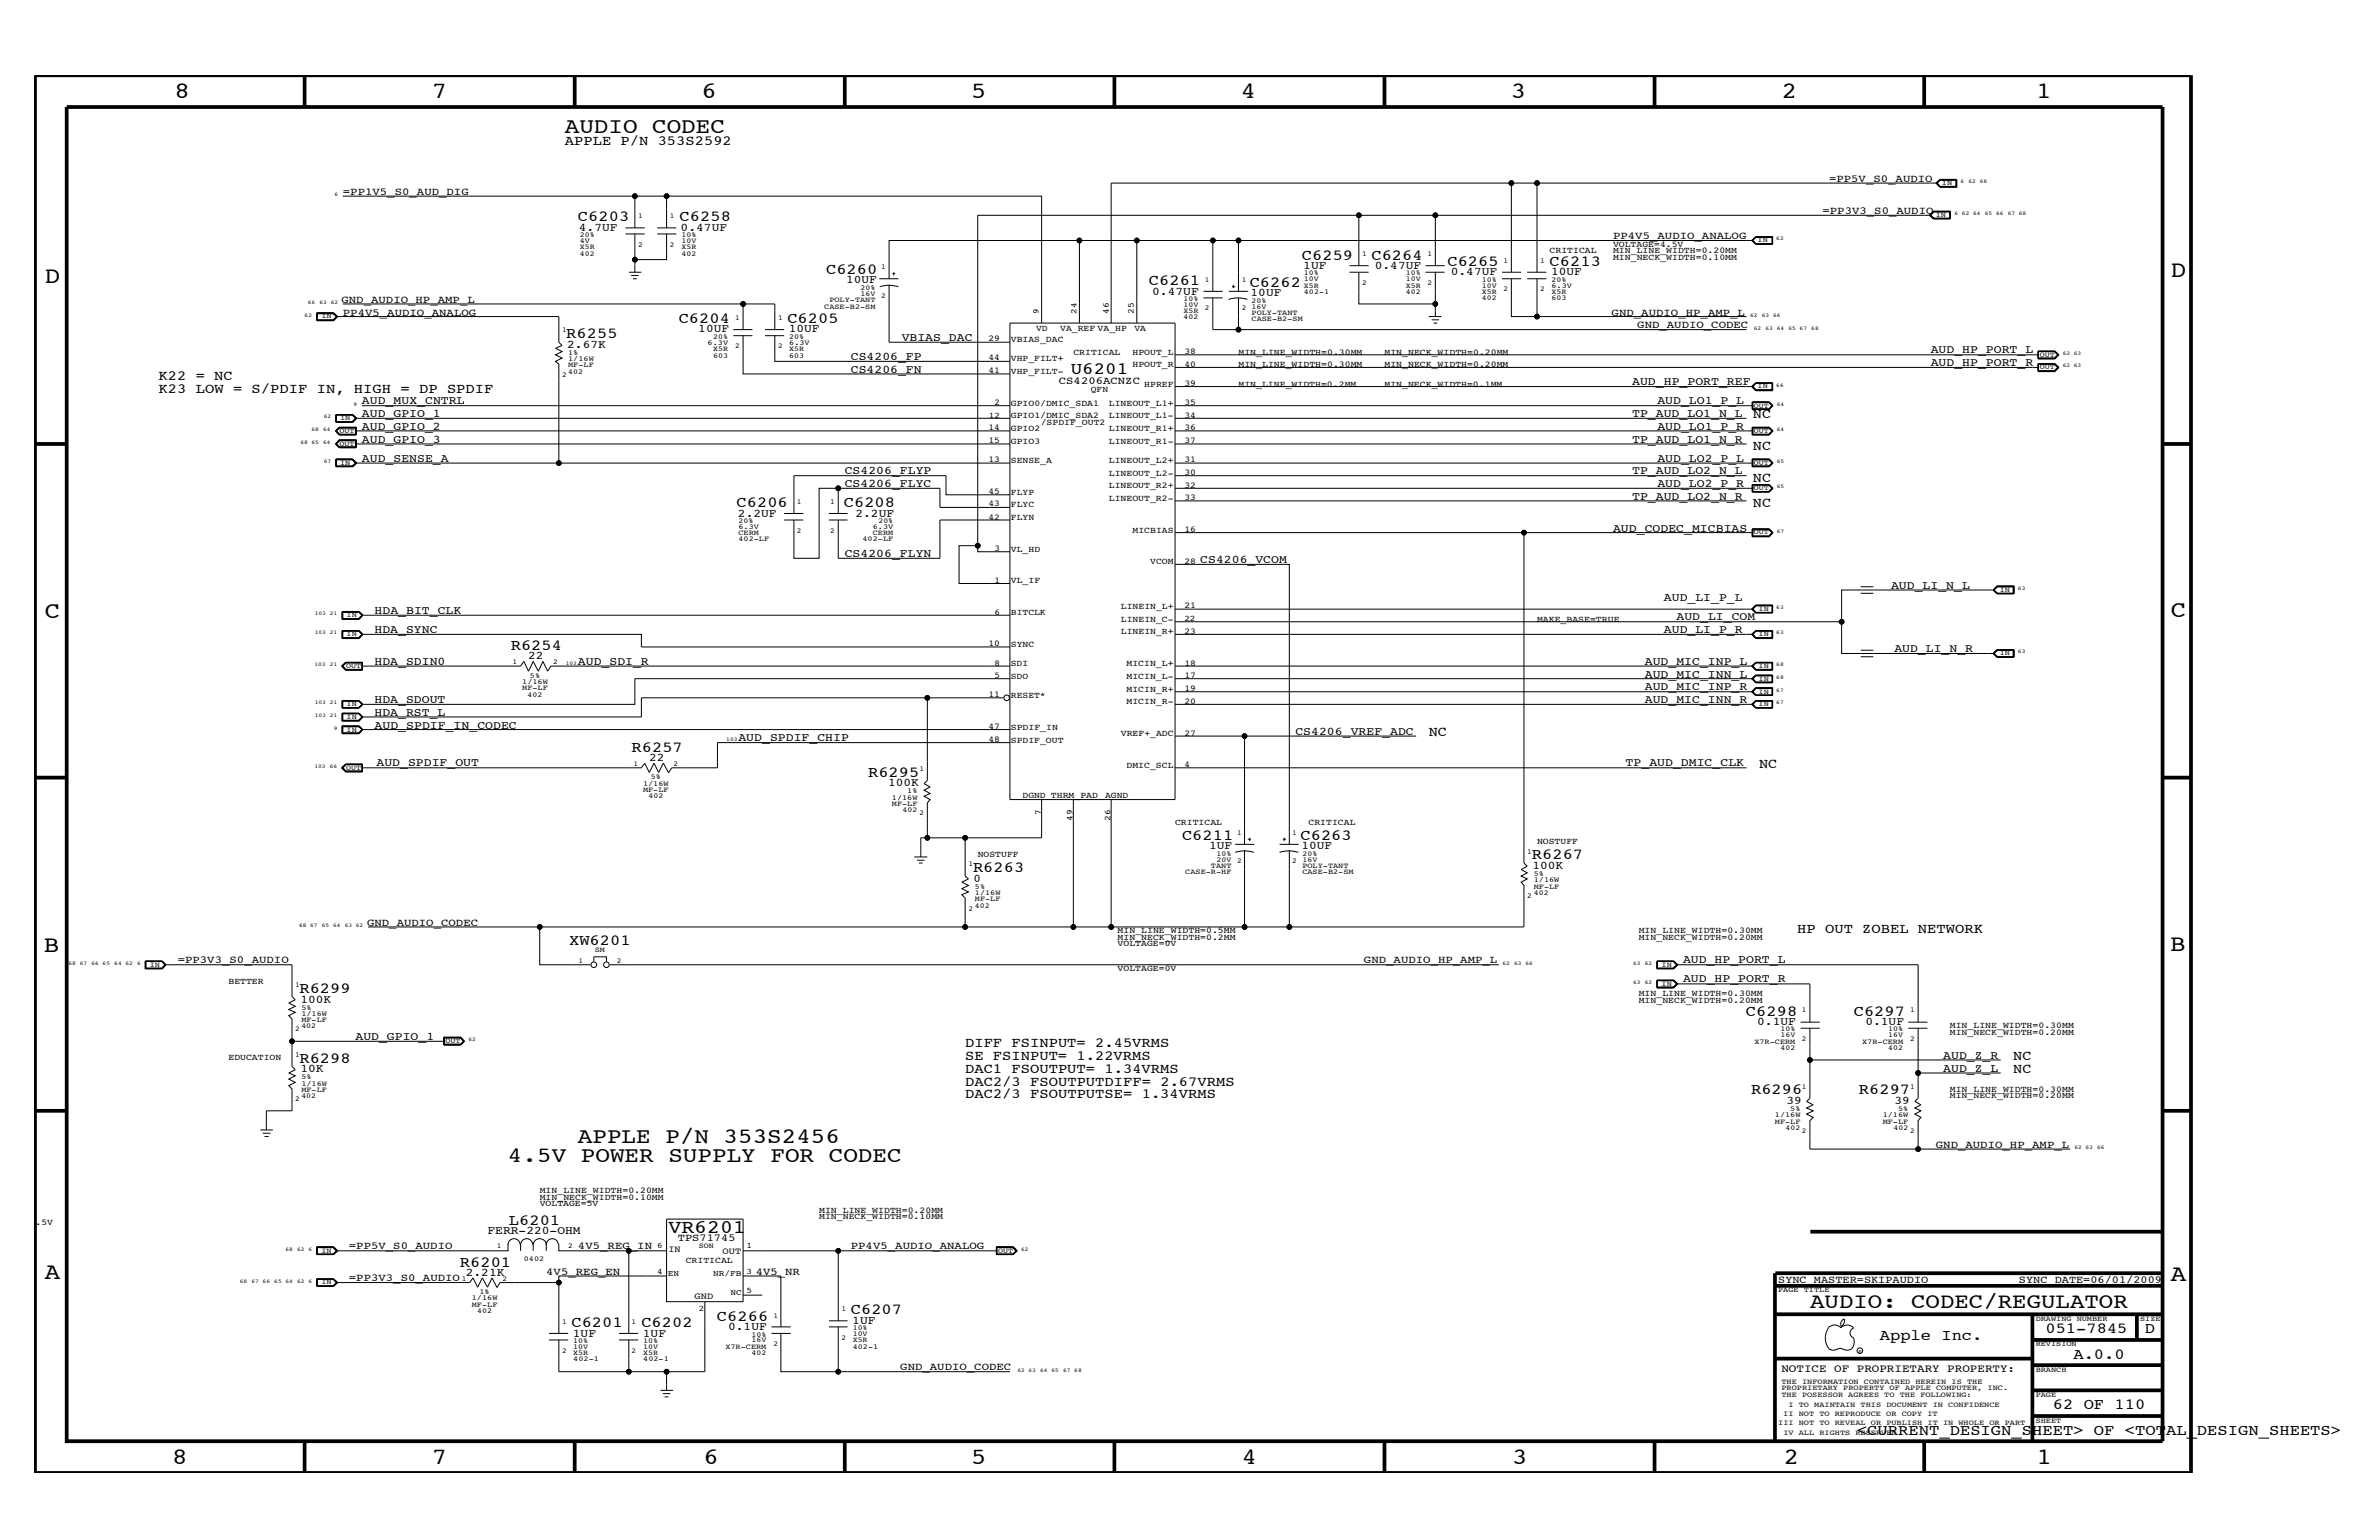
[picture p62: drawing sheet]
<svg xmlns="http://www.w3.org/2000/svg" width="432mm" height="279mm" viewBox="0 0 432 279" stroke-linecap="round" stroke-linejoin="round" font-family="sans-serif">
<defs><g id="words">
<g font-size="4.2">
<text x="31.7" y="17.8">8</text>
<text x="78.4" y="17.8">7</text>
<text x="127.3" y="17.8">6</text>
<text x="176.3" y="17.8">5</text>
<text x="225.2" y="17.8">4</text>
<text x="274.2" y="17.8">3</text>
<text x="323.4" y="17.8">2</text>
<text x="369.6" y="17.8">1</text>
<text x="8.1" y="51.3">D</text>
<text x="394" y="50.3">D</text>
<text x="8.1" y="112.1">C</text>
<text x="394" y="111.9">C</text>
<text x="8" y="172.7">B</text>
<text x="393.9" y="172.5">B</text>
<text x="8.1" y="232">A</text>
<text x="394" y="232.4">A</text>
<text x="31.2" y="265.6">8</text>
<text x="78.4" y="265.6">7</text>
<text x="127.7" y="265.6">6</text>
<text x="176.3" y="265.6">5</text>
<text x="225.4" y="265.6">4</text>
<text x="274.5" y="265.6">3</text>
<text x="323.8" y="265.6">2</text>
<text x="369.7" y="265.6">1</text>
</g>
<g font-size="4">
<text x="102.5" y="24.1">AUDIO CODEC</text>
<text x="104.9" y="207.3">APPLE P/N 353S2456</text>
<text x="92.2" y="210.8">4.5V POWER SUPPLY FOR CODEC</text>
</g>
<text font-size="3.9" x="328.5" y="237.3">AUDIO: CODEC/REGULATOR</text>
<text font-size="3.5" x="121.3" y="223.7">VR6201</text>
<text font-size="3.1" x="194.4" y="67.8">U6201</text>
<g font-size="2.8">
<text x="104.9" y="40.2">C6203</text>
<text x="123.4" y="40.2">C6258</text>
<text x="236.3" y="47.1">C6259</text>
<text x="248.9" y="47.1">C6264</text>
<text x="149.9" y="49.7">C6260</text>
<text x="208.5" y="51.7">C6261</text>
<text x="226.8" y="52">C6262</text>
<text x="262.7" y="48.2">C6265</text>
<text x="281.3" y="48.2">C6213</text>
<text x="123.2" y="58.6">C6204</text>
<text x="142.9" y="58.6">C6205</text>
<text x="102.8" y="61.4">R6255</text>
<text x="133.7" y="92.1">C6206</text>
<text x="153.2" y="92.1">C6208</text>
<text x="92.7" y="118">R6254</text>
<text x="114.6" y="136.4">R6257</text>
<text x="157.6" y="140.9">R6295</text>
<text x="214.5" y="152.3">C6211</text>
<text x="236.1" y="152.3">C6263</text>
<text x="278" y="155.9">R6267</text>
<text x="176.6" y="158.2">R6263</text>
<text x="103.3" y="171.5">XW6201</text>
<text x="54.4" y="180.1">R6299</text>
<text x="316.9" y="184.3">C6298</text>
<text x="336.5" y="184.3">C6297</text>
<text x="54.4" y="192.8">R6298</text>
<text x="317.8" y="198.6">R6296</text>
<text x="337.4" y="198.6">R6297</text>
<text x="92.4" y="222.2">L6201</text>
<text x="83.5" y="229.8">R6201</text>
<text x="130.1" y="239.6">C6266</text>
<text x="154.4" y="238.4">C6207</text>
<text x="103.7" y="240.7">C6201</text>
<text x="116.4" y="240.7">C6202</text>
<text x="341.2" y="243.1">Apple Inc.</text>
<text x="371.3" y="241.9">051-7845</text>
<text x="389.3" y="241.9">D</text>
<text x="376.3" y="246.5">A.0.0</text>
<text x="372.6" y="255.7">62 OF 110</text>
<text x="337.1" y="260.4">&lt;CURRENT_DESIGN_SHEET&gt; OF &lt;TOTAL_DESIGN_SHEETS&gt;</text>
</g>
<g font-size="2.5">
<text x="102.5" y="26.4">APPLE P/N 353S2592</text>
<text x="28.8" y="69">K22 = NC</text>
<text x="28.8" y="71.3">K23 LOW = S/PDIF IN, HIGH = DP SPDIF</text>
<text x="318.2" y="75.9">NC</text>
<text x="318.2" y="81.6">NC</text>
<text x="318.2" y="87.4">NC</text>
<text x="318.2" y="92.1">NC</text>
<text x="259.3" y="133.5">NC</text>
<text x="319.3" y="139.3">NC</text>
<text x="326.2" y="169.3">HP OUT ZOBEL NETWORK</text>
<text x="175.2" y="190">DIFF FSINPUT= 2.45VRMS</text>
<text x="175.2" y="192.3">SE FSINPUT= 1.22VRMS</text>
<text x="175.2" y="194.7">DAC1 FSOUTPUT= 1.34VRMS</text>
<text x="175.2" y="197">DAC2/3 FSOUTPUTDIFF= 2.67VRMS</text>
<text x="365.4" y="194.7">NC</text>
<text x="365.4" y="192.3">NC</text>
<text x="175.2" y="199.2">DAC2/3 FSOUTPUTSE= 1.34VRMS</text>
</g>
<g font-size="2.1">
<text x="105.1" y="41.9">4.7UF</text>
<text x="123.5" y="41.9">0.47UF</text>
<text x="153.6" y="51.3">10UF</text>
<text x="209.1" y="53.5">0.47UF</text>
<text x="227" y="53.6">10UF</text>
<text x="236.6" y="48.8">1UF</text>
<text x="249.5" y="48.8">0.47UF</text>
<text x="263.3" y="50">0.47UF</text>
<text x="281.5" y="50">10UF</text>
<text x="103" y="63.1">2.67K</text>
<text x="126.7" y="60.3">10UF</text>
<text x="143.2" y="60.3">10UF</text>
<text x="154.4" y="65.3">CS4206_FP</text>
<text x="163.7" y="61.8">VBIAS_DAC</text>
<text x="350.4" y="64.1">AUD_HP_PORT_L</text>
<text x="154.4" y="67.6">CS4206_FN</text>
<text x="296.2" y="69.9">AUD_HP_PORT_REF</text>
<text x="350.4" y="66.5">AUD_HP_PORT_R</text>
<text x="65.7" y="73.3">AUD_MUX_CNTRL</text>
<text x="65.7" y="75.7">AUD_GPIO_1</text>
<text x="296.2" y="75.7">TP_AUD_LO1_N_L</text>
<text x="300.8" y="73.3">AUD_LO1_P_L</text>
<text x="65.7" y="83.8">AUD_SENSE_A</text>
<text x="65.7" y="78">AUD_GPIO_2</text>
<text x="65.7" y="80.3">AUD_GPIO_3</text>
<text x="296.2" y="80.3">TP_AUD_LO1_N_R</text>
<text x="300.8" y="78">AUD_LO1_P_R</text>
<text x="300.8" y="83.8">AUD_LO2_P_L</text>
<text x="153.3" y="88.3">CS4206_FLYC</text>
<text x="153.3" y="86">CS4206_FLYP</text>
<text x="296.2" y="86">TP_AUD_LO2_N_L</text>
<text x="300.8" y="88.3">AUD_LO2_P_R</text>
<text x="133.9" y="93.8">2.2UF</text>
<text x="155.3" y="93.8">2.2UF</text>
<text x="296.2" y="90.7">TP_AUD_LO2_N_R</text>
<text x="153.3" y="101">CS4206_FLYN</text>
<text x="292.8" y="96.5">AUD_CODEC_MICBIAS</text>
<text x="217.8" y="102.2">CS4206_VCOM</text>
<text x="343.2" y="106.8">AUD_LI_N_L</text>
<text x="68" y="111.4">HDA_BIT_CLK</text>
<text x="302" y="109.1">AUD_LI_P_L</text>
<text x="304.3" y="112.6">AUD_LI_COM</text>
<text x="68" y="114.8">HDA_SYNC</text>
<text x="95.9" y="119.6">22</text>
<text x="302" y="114.8">AUD_LI_P_R</text>
<text x="343.8" y="118.3">AUD_LI_N_R</text>
<text x="68" y="120.7">HDA_SDIN0</text>
<text x="104.9" y="120.7">AUD_SDI_R</text>
<text x="298.5" y="120.7">AUD_MIC_INP_L</text>
<text x="298.5" y="123">AUD_MIC_INN_L</text>
<text x="298.5" y="125.3">AUD_MIC_INP_R</text>
<text x="68" y="127.5">HDA_SDOUT</text>
<text x="68" y="129.8">HDA_RST_L</text>
<text x="298.5" y="127.5">AUD_MIC_INN_R</text>
<text x="68" y="132.2">AUD_SPDIF_IN_CODEC</text>
<text x="134" y="134.5">AUD_SPDIF_CHIP</text>
<text x="235.1" y="133.3">CS4206_VREF_ADC</text>
<text x="68.3" y="139.1">AUD_SPDIF_OUT</text>
<text x="117.8" y="138">22</text>
<text x="161.2" y="142.7">100K</text>
<text x="295.1" y="139.1">TP_AUD_DMIC_CLK</text>
<text x="219.5" y="154">1UF</text>
<text x="236.2" y="154">10UF</text>
<text x="176.7" y="160">0</text>
<text x="278.1" y="157.7">100K</text>
<text x="305.5" y="178.3">AUD_HP_PORT_R</text>
<text x="305.5" y="174.8">AUD_HP_PORT_L</text>
<text x="54.5" y="181.9">100K</text>
<text x="64.5" y="188.7">AUD_GPIO_1</text>
<text x="318.9" y="186">0.1UF</text>
<text x="338.6" y="186">0.1UF</text>
<text x="54.5" y="194.5">10K</text>
<text x="352.7" y="194.4">AUD_Z_L</text>
<text x="352.7" y="192.1">AUD_Z_R</text>
<text x="324.3" y="200.3">39</text>
<text x="343.8" y="200.3">39</text>
<text x="88.5" y="223.8">FERR-220-OHM</text>
<text x="84.5" y="231.4">2.21K</text>
<text x="104" y="242.5">1UF</text>
<text x="116.7" y="242.5">1UF</text>
<text x="132.2" y="241.3">0.1UF</text>
<text x="154.7" y="240.2">1UF</text>
</g>
<text font-size="2" x="323.3" y="248.9">NOTICE OF PROPRIETARY PROPERTY:</text>
<g font-size="1.9">
<text x="62.2" y="35.3">=PP1V5_S0_AUD_DIG</text>
<text x="332" y="33">=PP5V_S0_AUDIO</text>
<text x="330.8" y="38.8">=PP3V3_S0_AUDIO</text>
<text x="292.8" y="43.4">PP4V5_AUDIO_ANALOG</text>
<text x="62" y="54.9">GND_AUDIO_HP_AMP_L</text>
<text x="62.2" y="57.3">PP4V5_AUDIO_ANALOG</text>
<text x="292.5" y="57.3">GND_AUDIO_HP_AMP_L</text>
<text x="297.2" y="59.5">GND_AUDIO_CODEC</text>
<text x="192.2" y="69.7">CS4206ACNZC</text>
<text x="66.6" y="167.9">GND_AUDIO_CODEC</text>
<text x="32.3" y="174.8">=PP3V3_S0_AUDIO</text>
<text x="247.6" y="174.8">GND_AUDIO_HP_AMP_L</text>
<text x="351.4" y="208.2">GND_AUDIO_HP_AMP_L</text>
<text x="63.3" y="226.7">=PP5V_S0_AUDIO</text>
<text x="104.9" y="226.7">4V5_REG_IN</text>
<text x="123" y="225.2">TPS71745</text>
<text x="154.4" y="226.7">PP4V5_AUDIO_ANALOG</text>
<text x="63.3" y="232.4">=PP3V3_S0_AUDIO</text>
<text x="99.1" y="231.3">4V5_REG_EN</text>
<text x="137.2" y="231.3">4V5_NR</text>
<text x="322.7" y="232.7">SYNC_MASTER=SKIPAUDIO</text>
<text x="366.4" y="232.7">SYNC_DATE=06/01/2009</text>
<text x="163.4" y="248.6">GND_AUDIO_CODEC</text>
</g>
<g font-size="1.7">
<text x="121.3" y="227.2">IN</text>
<text x="131.1" y="227.5">OUT</text>
<text x="126.1" y="235.7">GND</text>
</g>
<g font-size="1.6">
<text x="281.3" y="45.9">CRITICAL</text>
<text x="292.8" y="44.8">VOLTAGE=4.5V</text>
<text x="292.8" y="47.1">MIN_NECK_WIDTH=0.10MM</text>
<text x="292.8" y="45.9">MIN_LINE_WIDTH=0.20MM</text>
<text x="188" y="60">VD</text>
<text x="188.6" y="56.9" transform="rotate(-90 188.6 56.9)">9</text>
<text x="192.4" y="60">VA_REF VA_HP</text>
<text x="201.3" y="56.9" transform="rotate(-90 201.3 56.9)">46</text>
<text x="205.8" y="56.9" transform="rotate(-90 205.8 56.9)">25</text>
<text x="205.9" y="60">VA</text>
<text x="179.4" y="61.9">29</text>
<text x="179.4" y="65.4">44</text>
<text x="183.5" y="65.6">VHP_FILT+</text>
<text x="183.5" y="62.1">VBIAS_DAC</text>
<text x="194.8" y="64.4">CRITICAL</text>
<text x="205.6" y="64.4">HPOUT_L</text>
<text x="215" y="64.3">38</text>
<text x="224.8" y="64.4">MIN_LINE_WIDTH=0.30MM</text>
<text x="251.3" y="64.4">MIN_NECK_WIDTH=0.20MM</text>
<text x="179.4" y="67.8">41</text>
<text x="183.5" y="67.8">VHP_FILT-</text>
<text x="198" y="71.1">QFN</text>
<text x="205.6" y="66.7">HPOUT_R</text>
<text x="207.7" y="70.1">HPREF</text>
<text x="215" y="70">39</text>
<text x="215" y="66.6">40</text>
<text x="224.8" y="66.7">MIN_LINE_WIDTH=0.30MM</text>
<text x="224.8" y="70.1">MIN_LINE_WIDTH=0.2MM</text>
<text x="251.3" y="70.1">MIN_NECK_WIDTH=0.1MM</text>
<text x="251.3" y="66.7">MIN_NECK_WIDTH=0.20MM</text>
<text x="180.5" y="73.5">2</text>
<text x="183.5" y="75.9">GPIO1/DMIC_SDA2</text>
<text x="183.5" y="73.6">GPIO0/DMIC_SDA1</text>
<text x="188.9" y="77.1">/SPDIF_OUT2</text>
<text x="201.3" y="75.9">LINEOUT_L1-</text>
<text x="201.3" y="73.6">LINEOUT_L1+</text>
<text x="215" y="73.5">35</text>
<text x="215" y="75.8">34</text>
<text x="179.4" y="80.4">15</text>
<text x="179.4" y="78.1">14</text>
<text x="179.4" y="83.8">13</text>
<text x="183.5" y="78.2">GPIO2</text>
<text x="183.5" y="80.5">GPIO3</text>
<text x="201.3" y="80.5">LINEOUT_R1-</text>
<text x="201.3" y="78.2">LINEOUT_R1+</text>
<text x="215" y="78.1">36</text>
<text x="215" y="80.4">37</text>
<text x="215" y="83.8">31</text>
<text x="179.4" y="89.6">45</text>
<text x="183.5" y="84">SENSE_A</text>
<text x="183.5" y="89.8">FLYP</text>
<text x="201.3" y="84">LINEOUT_L2+</text>
<text x="201.3" y="86.3">LINEOUT_L2-</text>
<text x="201.3" y="88.6">LINEOUT_R2+</text>
<text x="215" y="88.5">32</text>
<text x="215" y="86.1">30</text>
<text x="179.4" y="94.3">42</text>
<text x="179.4" y="91.9">43</text>
<text x="183.5" y="92.1">FLYC</text>
<text x="183.5" y="94.3">FLYN</text>
<text x="201.3" y="90.9">LINEOUT_R2-</text>
<text x="215" y="90.8">33</text>
<text x="180.5" y="100">3</text>
<text x="183.5" y="100.1">VL_HD</text>
<text x="205.6" y="96.6">MICBIAS</text>
<text x="215" y="96.5">16</text>
<text x="180.5" y="105.8">1</text>
<text x="183.5" y="105.9">VL_IF</text>
<text x="208.8" y="102.4">VCOM</text>
<text x="215" y="102.3">28</text>
<text x="180.5" y="111.5">6</text>
<text x="183.5" y="111.6">BITCLK</text>
<text x="203.5" y="112.8">LINEIN_C-</text>
<text x="203.5" y="110.5">LINEIN_L+</text>
<text x="215" y="110.3">21</text>
<text x="279" y="112.8">MAKE_BASE=TRUE</text>
<text x="179.4" y="117.3">10</text>
<text x="183.5" y="117.4">SYNC</text>
<text x="203.5" y="115.1">LINEIN_R+</text>
<text x="215" y="115">23</text>
<text x="180.5" y="123">5</text>
<text x="180.5" y="120.8">8</text>
<text x="183.5" y="120.8">SDI</text>
<text x="183.5" y="123.1">SDO</text>
<text x="204.5" y="120.8">MICIN_L+</text>
<text x="204.5" y="123.1">MICIN_L-</text>
<text x="204.5" y="125.5">MICIN_R+</text>
<text x="215" y="125.3">19</text>
<text x="215" y="120.8">18</text>
<text x="215" y="123">17</text>
<text x="179.4" y="126.5">11</text>
<text x="183.5" y="126.6">RESET*</text>
<text x="204.5" y="127.8">MICIN_R-</text>
<text x="215" y="127.7">20</text>
<text x="179.4" y="134.6">48</text>
<text x="179.4" y="132.3">47</text>
<text x="183.5" y="134.7">SPDIF_OUT</text>
<text x="183.5" y="132.4">SPDIF_IN</text>
<text x="203.5" y="133.5">VREF+_ADC</text>
<text x="215" y="133.5">27</text>
<text x="204.5" y="139.3">DMIC_SCL</text>
<text x="215" y="139.2">4</text>
<text x="185.6" y="144.8">DGND THRM_PAD</text>
<text x="188.9" y="147.9" transform="rotate(-90 188.9 147.9)">7</text>
<text x="194.6" y="149" transform="rotate(-90 194.6 149)">49</text>
<text x="200.6" y="144.8">AGND</text>
<text x="201.6" y="149" transform="rotate(-90 201.6 149)">26</text>
<text x="213.3" y="149.7">CRITICAL</text>
<text x="237.5" y="149.7">CRITICAL</text>
<text x="177.5" y="155.5">NOSTUFF</text>
<text x="279" y="153.2">NOSTUFF</text>
<text x="202.9" y="169.3">MIN_LINE_WIDTH=0.5MM</text>
<text x="202.9" y="170.5">MIN_NECK_WIDTH=0.2MM</text>
<text x="202.9" y="171.6">VOLTAGE=0V</text>
<text x="297.4" y="169.3">MIN_LINE_WIDTH=0.30MM</text>
<text x="297.4" y="170.5">MIN_NECK_WIDTH=0.20MM</text>
<text x="41.5" y="178.5">BETTER</text>
<text x="202.9" y="176.2">VOLTAGE=0V</text>
<text x="297.4" y="180.8">MIN_LINE_WIDTH=0.30MM</text>
<text x="297.4" y="182">MIN_NECK_WIDTH=0.20MM</text>
<text x="353.9" y="187.7">MIN_NECK_WIDTH=0.20MM</text>
<text x="353.9" y="186.5">MIN_LINE_WIDTH=0.30MM</text>
<text x="41.5" y="192.3">EDUCATION</text>
<text x="353.9" y="198.1">MIN_LINE_WIDTH=0.30MM</text>
<text x="353.9" y="199.2">MIN_NECK_WIDTH=0.20MM</text>
<text x="98" y="216.5">MIN_LINE_WIDTH=0.20MM</text>
<text x="98" y="217.7">MIN_NECK_WIDTH=0.10MM</text>
<text x="98" y="218.9">VOLTAGE=5V</text>
<text x="148.7" y="220">MIN_LINE_WIDTH=0.20MM</text>
<text x="148.7" y="221.2">MIN_NECK_WIDTH=0.10MM</text>
<text x="-1" y="222.3">LTAGE=4.5V</text>
<text x="124.5" y="229.2">CRITICAL</text>
</g>
<g font-size="1.5">
<text x="195.4" y="56.9" transform="rotate(-90 195.4 56.9)">24</text>
<text x="179.5" y="75.8">12</text>
<text x="215" y="112.7">22</text>
<text x="119.3" y="226.4">6</text>
<text x="135.5" y="226.3">1</text>
<text x="119.3" y="231.1">4</text>
<text x="121.2" y="231.5">EN</text>
<text x="129.5" y="231.5">NR/FB</text>
<text x="135.5" y="231.2">3</text>
<text x="126.8" y="237.8">2</text>
<text x="132.6" y="235">NC</text>
<text x="135.5" y="234.6">5</text>
</g>
<g font-size="1.4">
<text x="352.5" y="33.6">IN</text>
<text x="115.8" y="39.6">1</text>
<text x="121.6" y="39.6">1</text>
<text x="351.4" y="39.4">IN</text>
<text x="105.2" y="44.1">4V</text>
<text x="105.2" y="45.2">X5R</text>
<text x="105.2" y="46.4">402</text>
<text x="105.2" y="43">20%</text>
<text x="115.8" y="44.8">2</text>
<text x="121.6" y="44.8">2</text>
<text x="123.7" y="46.4">402</text>
<text x="123.7" y="44.1">10V</text>
<text x="123.7" y="45.2">X5R</text>
<text x="123.7" y="43">10%</text>
<text x="247.2" y="46.5">1</text>
<text x="259.1" y="46.5">1</text>
<text x="272.9" y="47.7">1</text>
<text x="279.6" y="47.7">1</text>
<text x="319" y="44">IN</text>
<text x="156.2" y="53.8">16V</text>
<text x="156.2" y="52.6">20%</text>
<text x="159.9" y="48.8">1</text>
<text x="218.7" y="51.1">1</text>
<text x="225.4" y="51.1">1</text>
<text x="236.6" y="53.3">402-1</text>
<text x="236.6" y="50">10%</text>
<text x="236.6" y="51">10V</text>
<text x="236.6" y="52.2">X5R</text>
<text x="247.2" y="51.7">2</text>
<text x="255.2" y="50">10%</text>
<text x="255.2" y="51">10V</text>
<text x="255.2" y="52.2">X5R</text>
<text x="255.2" y="53.3">402</text>
<text x="259.1" y="51.7">2</text>
<text x="269" y="53.3">X5R</text>
<text x="269" y="51.1">10%</text>
<text x="269" y="52.2">10V</text>
<text x="272.9" y="52.9">2</text>
<text x="279.6" y="52.9">2</text>
<text x="281.6" y="51.1">20%</text>
<text x="281.6" y="52.2">6.3V</text>
<text x="281.6" y="53.3">X5R</text>
<text x="58.3" y="57.8">IN</text>
<text x="133.4" y="58">1</text>
<text x="141.2" y="58">1</text>
<text x="149.6" y="56">CASE-B2-SM</text>
<text x="150.5" y="54.8">POLY-TANT</text>
<text x="159.9" y="54">2</text>
<text x="214.8" y="54.6">10%</text>
<text x="214.8" y="55.7">10V</text>
<text x="214.8" y="57.9">402</text>
<text x="214.8" y="56.8">X5R</text>
<text x="218.7" y="56.3">2</text>
<text x="225.4" y="56.3">2</text>
<text x="227.2" y="56.1">16V</text>
<text x="227.2" y="54.9">20%</text>
<text x="227.2" y="57.1">POLY-TANT</text>
<text x="227.2" y="58.3">CASE-B2-SM</text>
<text x="269" y="54.5">402</text>
<text x="281.6" y="54.5">603</text>
<text x="102" y="60.3">1</text>
<text x="103.1" y="65.6">1/16W</text>
<text x="103.1" y="64.4">1%</text>
<text x="128.4" y="62.5">6.3V</text>
<text x="129.5" y="63.7">X5R</text>
<text x="129.5" y="61.5">20%</text>
<text x="129.5" y="64.9">603</text>
<text x="133.4" y="63.2">2</text>
<text x="141.2" y="63.2">2</text>
<text x="143.3" y="63.7">X5R</text>
<text x="143.3" y="62.5">6.3V</text>
<text x="143.3" y="61.5">20%</text>
<text x="143.3" y="64.9">603</text>
<text x="370.2" y="64.7">OUT</text>
<text x="102" y="68.4">2</text>
<text x="103.1" y="67.8">402</text>
<text x="103.1" y="66.7">MF-LF</text>
<text x="319" y="70.5">IN</text>
<text x="370.2" y="67">OUT</text>
<text x="61.7" y="76.2">IN</text>
<text x="318.3" y="73.9">OUT</text>
<text x="61.6" y="80.9">OUT</text>
<text x="61.6" y="78.6">OUT</text>
<text x="318.3" y="78.6">OUT</text>
<text x="61.7" y="84.4">IN</text>
<text x="318.3" y="84.4">OUT</text>
<text x="318.3" y="88.9">OUT</text>
<text x="134" y="96">6.3V</text>
<text x="134" y="94.9">20%</text>
<text x="144.6" y="91.5">1</text>
<text x="150.7" y="91.5">1</text>
<text x="158.4" y="96">6.3V</text>
<text x="159.4" y="94.9">20%</text>
<text x="134" y="98.2">402-LF</text>
<text x="134" y="97.1">CERM</text>
<text x="144.6" y="96.6">2</text>
<text x="150.7" y="96.6">2</text>
<text x="156.5" y="98.2">402-LF</text>
<text x="158.4" y="97.1">CERM</text>
<text x="318.3" y="97">OUT</text>
<text x="363" y="107.4">IN</text>
<text x="62.9" y="112">IN</text>
<text x="319.2" y="110.9">IN</text>
<text x="62.9" y="115.4">IN</text>
<text x="319.2" y="115.4">IN</text>
<text x="363" y="118.9">IN</text>
<text x="62.8" y="121.2">OUT</text>
<text x="93" y="120.5">1</text>
<text x="94.8" y="125.3">MF-LF</text>
<text x="94.8" y="124.1">1/16W</text>
<text x="96.2" y="123">5%</text>
<text x="100.4" y="120.5">2</text>
<text x="319.2" y="121.2">IN</text>
<text x="319.2" y="123.6">IN</text>
<text x="319.2" y="125.8">IN</text>
<text x="62.9" y="130.4">IN</text>
<text x="62.9" y="128.1">IN</text>
<text x="95.8" y="126.4">402</text>
<text x="319.2" y="128.1">IN</text>
<text x="62.9" y="132.8">IN</text>
<text x="62.8" y="139.6">OUT</text>
<text x="115" y="139">1</text>
<text x="116.7" y="142.5">1/16W</text>
<text x="116.7" y="143.7">MF-LF</text>
<text x="118.1" y="141.4">5%</text>
<text x="122.3" y="139">2</text>
<text x="164.7" y="144">1%</text>
<text x="166.9" y="139.9">1</text>
<text x="117.7" y="144.8">402</text>
<text x="161.9" y="145.1">1/16W</text>
<text x="161.9" y="146.2">MF-LF</text>
<text x="163.8" y="147.3">402</text>
<text x="166.9" y="147.9">2</text>
<text x="220.8" y="155.2">10%</text>
<text x="224.5" y="151.4">1</text>
<text x="234.5" y="151.4">1</text>
<text x="236.4" y="155.2">20%</text>
<text x="277.2" y="154.9">1</text>
<text x="175.8" y="157.2">1</text>
<text x="177" y="161.2">5%</text>
<text x="215.1" y="158.6">CASE-R-HF</text>
<text x="219.8" y="157.4">TANT</text>
<text x="220.8" y="156.4">20V</text>
<text x="224.5" y="156.6">2</text>
<text x="234.5" y="156.6">2</text>
<text x="236.4" y="158.6">CASE-B2-SM</text>
<text x="236.4" y="157.4">POLY-TANT</text>
<text x="236.4" y="156.4">16V</text>
<text x="278.4" y="158.9">5%</text>
<text x="278.4" y="161.2">MF-LF</text>
<text x="278.4" y="160">1/16W</text>
<text x="175.8" y="165.2">2</text>
<text x="177" y="163.5">MF-LF</text>
<text x="177" y="164.7">402</text>
<text x="177" y="162.3">1/16W</text>
<text x="277.2" y="162.9">2</text>
<text x="278.4" y="162.3">402</text>
<text x="107.9" y="172.7">SM</text>
<text x="27.2" y="175.4">IN</text>
<text x="53.6" y="179.1">1</text>
<text x="105" y="174.7">1</text>
<text x="111.9" y="174.7">2</text>
<text x="301.6" y="175.4">IN</text>
<text x="301.6" y="178.8">IN</text>
<text x="54.7" y="185.4">MF-LF</text>
<text x="54.7" y="183.2">5%</text>
<text x="54.7" y="184.3">1/16W</text>
<text x="327.1" y="183.7">1</text>
<text x="346.7" y="183.7">1</text>
<text x="53.6" y="191.8">1</text>
<text x="53.6" y="187.1">2</text>
<text x="54.7" y="186.5">402</text>
<text x="80.9" y="189.3">OUT</text>
<text x="318.4" y="189.3">X7R-CERM</text>
<text x="323.2" y="187.1">10%</text>
<text x="323.2" y="188.2">16V</text>
<text x="323.2" y="190.5">402</text>
<text x="327.1" y="188.9">2</text>
<text x="338" y="189.3">X7R-CERM</text>
<text x="342.7" y="188.2">16V</text>
<text x="342.7" y="190.5">402</text>
<text x="342.7" y="187.1">10%</text>
<text x="346.7" y="188.9">2</text>
<text x="54.7" y="197">1/16W</text>
<text x="54.7" y="195.8">5%</text>
<text x="327.1" y="197.6">1</text>
<text x="346.7" y="197.6">1</text>
<text x="53.6" y="199.8">2</text>
<text x="54.7" y="198.1">MF-LF</text>
<text x="54.7" y="199.2">402</text>
<text x="322.2" y="203.9">MF-LF</text>
<text x="322.2" y="202.7">1/16W</text>
<text x="325" y="201.5">5%</text>
<text x="341.7" y="203.9">MF-LF</text>
<text x="341.7" y="202.7">1/16W</text>
<text x="344.5" y="201.5">5%</text>
<text x="324.1" y="205">402</text>
<text x="327.1" y="205.6">2</text>
<text x="343.7" y="205">402</text>
<text x="346.7" y="205.6">2</text>
<text x="58.3" y="227.3">IN</text>
<text x="90.2" y="226.3">1</text>
<text x="103.1" y="226.3">2</text>
<text x="126.8" y="226.4">SON</text>
<text x="181.2" y="227.3">OUT</text>
<text x="58.3" y="233">IN</text>
<text x="83.8" y="232.4">1</text>
<text x="91.2" y="232.4">2</text>
<text x="95.1" y="228.8">0402</text>
<text x="85.6" y="235.9">1/16W</text>
<text x="85.6" y="237.1">MF-LF</text>
<text x="86.6" y="238.2">402</text>
<text x="87" y="234.8">1%</text>
<text x="140.4" y="239">1</text>
<text x="152.7" y="237.9">1</text>
<text x="322.7" y="234.4">PAGE TITLE</text>
<text x="369.5" y="239.6">DRAWING NUMBER</text>
<text x="388.5" y="239.6">SIZE</text>
<text x="102" y="245.4">2</text>
<text x="102" y="240.2">1</text>
<text x="104.1" y="245.8">X5R</text>
<text x="104.1" y="243.6">10%</text>
<text x="104.1" y="244.7">10V</text>
<text x="114.6" y="245.4">2</text>
<text x="114.6" y="240.2">1</text>
<text x="116.8" y="245.8">X5R</text>
<text x="116.8" y="243.6">10%</text>
<text x="116.8" y="244.7">10V</text>
<text x="131.7" y="244.7">X7R-CERM</text>
<text x="136.4" y="243.5">16V</text>
<text x="136.4" y="245.8">402</text>
<text x="136.4" y="242.5">10%</text>
<text x="140.4" y="244.2">2</text>
<text x="152.7" y="243.1">2</text>
<text x="154.8" y="244.7">402-1</text>
<text x="154.8" y="243.5">X5R</text>
<text x="154.8" y="241.3">10%</text>
<text x="154.8" y="242.3">10V</text>
<text x="369.5" y="244.2">REVISION</text>
<text x="104.1" y="247">402-1</text>
<text x="116.8" y="247">402-1</text>
<text x="323.3" y="251.1">THE INFORMATION CONTAINED HEREIN IS THE</text>
<text x="369.5" y="248.9">BRANCH</text>
<text x="323.3" y="253.4">THE POSESSOR AGREES TO THE FOLLOWING:</text>
<text x="323.3" y="252.3">PROPRIETARY PROPERTY OF APPLE COMPUTER, INC.</text>
<text x="323.7" y="256.9">II NOT TO REPRODUCE OR COPY IT</text>
<text x="324.6" y="255.2">I TO MAINTAIN THIS DOCUMENT IN CONFIDENCE</text>
<text x="369.5" y="253.4">PAGE</text>
<text x="322.7" y="258.6">III NOT TO REVEAL OR PUBLISH IT IN WHOLE OR PART</text>
<text x="323.7" y="260.4">IV ALL RIGHTS RESERVED</text>
<text x="369.5" y="258.1">SHEET</text>
</g>
<g font-size="1">
<text x="60.7" y="35.6">6</text>
<text x="355.9" y="33.2">6</text>
<text x="357.3" y="33.2">62 68</text>
<text x="354.8" y="39.1">6 62 64</text>
<text x="360.3" y="39.1">65 66</text>
<text x="364.4" y="39.1">67 68</text>
<text x="322.4" y="43.6">62</text>
<text x="55.3" y="57.4">62</text>
<text x="55.9" y="55.1">66</text>
<text x="58" y="55.1">63 62</text>
<text x="317.7" y="57.4">62</text>
<text x="318.3" y="59.8">62</text>
<text x="319.8" y="57.4">63 66</text>
<text x="320.5" y="59.8">63 64</text>
<text x="324.6" y="59.8">65 67</text>
<text x="328.8" y="59.8">68</text>
<text x="374.4" y="64.4">62 63</text>
<text x="322.4" y="70.1">66</text>
<text x="374.4" y="66.7">62 63</text>
<text x="58.8" y="75.9">62</text>
<text x="64.2" y="73.6">9</text>
<text x="322.5" y="73.6">64</text>
<text x="54.5" y="80.5">68 65</text>
<text x="56.6" y="78.2">68</text>
<text x="58.7" y="78.2">64</text>
<text x="58.7" y="80.5">64</text>
<text x="322.5" y="78.2">64</text>
<text x="58.8" y="84">67</text>
<text x="322.5" y="88.6">65</text>
<text x="322.5" y="84">65</text>
<text x="322.5" y="96.6">67</text>
<text x="366.3" y="107">63</text>
<text x="57.1" y="111.6">103 21</text>
<text x="322.4" y="110.5">63</text>
<text x="57.1" y="115.1">103 21</text>
<text x="322.4" y="115.1">63</text>
<text x="366.3" y="118.6">63</text>
<text x="57.1" y="120.8">103</text>
<text x="59.9" y="120.8">21</text>
<text x="102.7" y="120.7">103</text>
<text x="322.4" y="125.5">67</text>
<text x="322.4" y="123.1">68</text>
<text x="322.4" y="120.8">68</text>
<text x="57.1" y="127.8">103 21</text>
<text x="57.1" y="130.1">103 21</text>
<text x="322.4" y="127.8">67</text>
<text x="60.6" y="132.4">9</text>
<text x="131.8" y="134.5">103</text>
<text x="57.1" y="139.3">103</text>
<text x="59.9" y="139.3">66</text>
<text x="54.3" y="168.2">68 67</text>
<text x="58.4" y="168.2">65 64</text>
<text x="62.6" y="168.2">63 62</text>
<text x="12.4" y="175">68 67</text>
<text x="16.6" y="175">66 65</text>
<text x="20.7" y="175">64 62</text>
<text x="24.9" y="175">6</text>
<text x="272.7" y="175">62</text>
<text x="274.8" y="175">63 66</text>
<text x="296.4" y="178.5">63</text>
<text x="296.4" y="175">63</text>
<text x="298.5" y="178.5">62</text>
<text x="298.5" y="175">62</text>
<text x="85" y="188.9">62</text>
<text x="376.5" y="208.5">62 63</text>
<text x="380.7" y="208.5">66</text>
<text x="51.8" y="226.9">68</text>
<text x="53.9" y="226.9">62 6</text>
<text x="185.3" y="226.9">62</text>
<text x="43.5" y="232.7">68</text>
<text x="45.6" y="232.7">67 66</text>
<text x="49.8" y="232.7">65 64</text>
<text x="53.9" y="232.7">62 6</text>
<text x="184.7" y="248.9">62 63</text>
<text x="188.8" y="248.9">64 65</text>
<text x="193" y="248.9">67 68</text>
</g>
<text font-size=".9" x="337.3" y="245.4">R</text>
</g></defs>
<g fill="none" stroke="#000" stroke-width=".18">
<path d="M62.2 35.6h53M121 35.6h68.1v23M246.6 39.1h-69.1v61h5.8M260.5 39.1h-13.9v9.1M274.3 33.2h-72.6v25.4M279 33.2h-4.7v16.2M350.4 39.1h-89.9v9.1M350.4 39.1l.6 .5h2.9M350.9 38.4l-.5 .7 .5 .6M350.9 38.3h3.1v1.4h-3.1l-.7-.6zM350.9 38.4l-.6 .7 .6 .6M350.9 39.7h3.1"/>
<path d="M350.9 38.4h3.1M351.4 33.2l.7-.7h3.1v1.5h-3.1zM351.6 33.2h-72.6v16.2M351.6 33.2l.5-.5h2.9v1.1h-2.9zM352.1 32.6l-.6 .6 .6 .7M352.1 32.6h3v1.3h-3M353.9 38.4v1.3M353.9 38.5h-2.9l-.6 .6M57.5 56.8h3l.8 .6-.8 .8h-3zM57.5 58.1h3M57.6 58.1v-1.3h2.9l.6 .6-.6 .7M57.6 56.9h2.9l.5 .5"/>
<path d="M60.5 56.8l.7 .6-.7 .7M61 57.4h40.4v4.7l.6 .6-1.2 .5 1.2 .6-1.2 .6 1.2 .6-1.2 .6 .6 .5v17.9h81.9M61 57.4l-.5 .6h-2.9M62.2 55.1h72.7M113.5 42.4h3.5M113.5 41.3h3.5M114.1 49.4h2.3M114.6 50h1.3M114.9 50.6h.7M115.2 41.3v-5.7h5.8v5.7M115.2 42.4v4.7h5.8v-4.7M115.2 47.1v2.3"/>
<path d="M119.3 42.4h3.5M119.3 41.3h3.5M133.1 59.8h3.5M134.9 59.8v-4.7h5.7v4.7M138.9 59.8h3.4M159.6 50.6h3.5M159.7 52a5.5 5.5 0 0 1 3.4 0M161.4 50.6v-7h34.5v15M161.4 51.7v10.4h21.9M162 49.6h.5M162.2 49.4v.6M183.3 58.6h30v86.5h-30z"/>
<path d="M195.9 43.6h24.2M206.3 43.6v15M218.4 54h3.5M218.4 52.9h3.5M220.1 54v5.8h4.7M223 54.3a5.5 5.5 0 0 1 3.4 0M223 52.9h3.5M223.6 52h.6M223.9 51.7v.6M224.8 54v5.8h92.2M224.8 43.6v9.3M244.9 49.4h3.5"/>
<path d="M244.9 48.2h3.5M246.6 49.4v5.7h13.9v2.3M258.7 49.4h3.5M258.7 48.2h3.5M259.3 57.4h2.3M259.8 58h1.4M260.2 58.6h.7M260.5 49.4v5.7M272.6 49.4h3.5M272.6 50.6h3.5M274.3 50.6v6.8h42.7M277.2 49.4h3.5"/>
<path d="M277.2 50.6h3.5M279 50.6v6.8M318.2 43.6h-98.1v9.3M318.2 43.6l.5 .6M318.7 43h3v1.3h-3M318.7 43h2.9v1.2h-2.9M318.7 43l-.6 .6 .6 .6M318.7 43l-.8 .6 .8 .7M318.7 43l-.7 .6 .7 .7M318.7 43l-.5 .6M61 75.2h3l.8 .7-.8 .8h-3zM61 78.2l.6-.6h3v1.3h-3z"/>
<path d="M61 76.6h3M61 78.2l.6-.5h2.9v1.1h-2.9zM61 76.6v-1.3h3l.6 .6-.6 .7M61.6 79.8h3.1v1.4h-3.1l-.7-.7zM61.6 77.5h3.1v1.4h-3.1l-.7-.7zM61.6 80h2.9v1.1h-2.9l-.6-.6zM63.9 75.3l.6 .6M64 75.2l.7 .7-.7 .7M64.5 78.2h118.8M64.5 75.9h118.8M64.5 75.9l-.6 .6h-2.9M65.7 73.6h117.6"/>
<path d="M133.1 60.9h3.5M134.9 60.9v6.9h48.4M138.9 60.9h3.4M140.6 60.9v4.7h42.7M213.3 78.2h104.9M213.3 64.4h156.7M213.3 66.7h156.7M213.3 73.6h104.9M213.3 70.1h104.9M213.3 75.9h103.7M317.9 70.1l.8-.6h3v1.4h-3zM318 77.5h3.1l.7 .7-.7 .7h-3.1z"/>
<path d="M318 72.9h3.1l.7 .7-.7 .7h-3.1zM318.1 73h3l.5 .6-.5 .6h-3M318.1 72.9v1.4M318.2 77.7h2.9l.5 .5-.5 .6h-2.9zM318.2 73v1.2M318.2 70.1l.5 .6M318.7 69.5h2.9v1.2h-2.9M318.7 69.5l-.6 .6 .6 .6M318.7 69.5l-.7 .6 .7 .7h3M318.7 69.5l-.5 .6M321.1 77.6h-3v1.3h3M321.1 72.9l.6 .7-.6 .7"/>
<path d="M321.1 77.6l.6 .6-.6 .7M321.1 77.6l.5 .6M321.6 78.2l-.5 .7M369.9 63.7h3.1l.7 .7-.7 .7h-3.1zM369.9 66h3.1l.7 .7-.7 .7h-3.1zM369.9 67.3h3.1M370 63.8h3l.5 .6-.5 .6h-3zM370 67.3v-1.2h3l.5 .6-.5 .6M372.9 63.8l.6 .6-.6 .6M372.9 66.1l.6 .6-.6 .6h-2.9M373 63.7l.6 .7-.6 .7h-3.1M373 66l.6 .7-.6 .6"/>
<path d="M61 83.3h3l.8 .7-.8 .7h-3zM61 84.6h3M61 83.3h3M61 80.5l.6-.6h3v1.3M61 80.5l.6 .6h3M61 80.5l.6 .7M61 83.3v1.3M61 83.4h2.9l.6 .6M64 83.3l.6 .7-.6 .6M64 83.3l.7 .7-.7 .6M64.5 84l-.6 .5h-2.9M64.5 84h36.9"/>
<path d="M64.5 80.5h118.8M142.3 94.3h3.5M142.3 93.2h3.5M150.5 94.3h3.3M150.5 93.2h3.3M152.1 94.3v7h18.5v-7h12.7M152.1 88.6v4.6M177.5 99h-3.4v6.9h9.2M183.3 92.1h-12.7v-3.5h-21.9v12.7h-4.6v-7M183.3 89.8h-11.6v-3.5h-27.6v6.9M213.3 84h104.9M213.3 80.5h103.7"/>
<path d="M213.3 88.6h104.9M213.3 96.6h63.3M213.3 86.3h103.7M213.3 90.9h103.7M318 83.3h3.1l.7 .7-.7 .7h-3.1zM318 87.9h3.1l.7 .7-.7 .7h-3.1zM318 96h3.1l.7 .6-.7 .8h-3.1zM318.1 87.9v1.4M318.1 96v1.3h3M318.1 88h3l.5 .6-.5 .6h-3M318.1 96h3l.5 .6M318.2 96.6h-41.6v60l.6 .6-1.1 .6 1.1 .6-1.1 .5 1.1 .6-1.1 .5 .5 .6v7.6h-42.6v-13.9"/>
<path d="M318.2 83.4h2.9l.5 .6-.5 .5h-2.9zM318.2 88v1.2M318.2 96.1h2.9l.5 .5-.5 .6h-2.9zM321.1 83.3h-3v1.3h3M321.1 83.3l.6 .7-.6 .6M321.1 83.3l.5 .7M321.1 87.9l.6 .7-.6 .7M321.1 96l.6 .6-.6 .7M321.6 84l-.5 .6M321.6 96.6l-.5 .7M62.1 110.9h3.1l.7 .7-.7 .8h-3.1zM62.1 114.4h3.1l.7 .7-.7 .8h-3.1z"/>
<path d="M62.1 110.9v1.4h3l.7-.7M62.1 114.4v1.4h3l.7-.7M62.1 111h3l.7 .6M62.1 114.5h3M62.2 111.1h2.9l.6 .5-.6 .6h-2.9zM62.2 114.5v1.2h2.9l.6-.6M65.1 110.9l.7 .7M65.1 114.4l.7 .7M65.1 114.5l.7 .6M65.1 114.5l.6 .6M65.7 115.1h50.7v2.3h66.9M65.7 111.6h117.6"/>
<path d="M213.3 102.4h20.7v50.8M213.3 115.1h104.9M213.3 110.5h104.9M317.9 115.1l.8-.7h3v1.5h-3zM317.9 110.5l.8-.7h3v1.4h-3zM318.7 114.5l-.5 .6 .5 .6h2.9M318.7 115.8h3M318.7 114.5h2.9v1.3M318.7 109.8l-.7 .7 .7 .7M318.7 109.8h3M318.7 109.8l-.6 .7 .6 .6M318.7 114.4l-.7 .7 .7 .7"/>
<path d="M318.7 114.5l-.6 .6 .6 .7M321.6 109.9h-2.9l-.5 .6 .5 .6M321.6 109.8v1.3h-2.9M334.3 112.8v5.8h27.7M337.7 107.6h2.3M337.7 106.5h2.3M337.7 119.2h2.3M337.7 118h2.3M361.8 118.6l.7-.7h3.1v1.3h-3.1zM361.8 107l.7-.6h3v1.3M362 107h-27.7v5.8h-121M362.5 106.3h3.1v1.4h-3.1l-.7-.7z"/>
<path d="M362.5 106.5l-.5 .5 .5 .6M362.5 118l-.5 .6 .5 .6M362.5 106.5h2.9v1.1h-2.9M362.5 106.5l-.6 .5 .6 .6M362.5 118h2.9v1.2h-2.9M362.5 118l-.6 .6 .6 .6M365.5 117.9v1.3M62 120.8l.7-.6h3.1v1.4h-3.1zM62 139.3l.7-.7h3.1v1.5h-3.1zM62.1 127.1h3.1l.7 .7-.7 .7h-3.1zM62.1 129.4h3.1l.7 .7-.7 .7h-3.1zM62.1 131.7h3.1l.7 .7-.7 .7h-3.1z"/>
<path d="M62.1 127.1v1.4M62.1 129.4v1.4h3l.7-.7M62.1 131.8h3l.7 .6-.7 .6h-3zM62.1 129.5h3M62.1 128.4h3M62.1 127.2h3M62.2 127.2v1.2M62.2 129.5v1.2h2.9l.6-.6M62.2 131.9h2.9l.6 .5-.6 .6h-2.9zM62.7 121.5h3.1M62.7 120.2l-.6 .6 .6 .7M62.7 121.5l-.6-.7 .6-.5h3v1.2"/>
<path d="M62.7 138.7h3v1.2h-3l-.6-.6zM62.7 138.6l-.6 .7 .6 .7h3.1M62.8 120.3l-.6 .5 .6 .6h2.9M62.8 138.7l-.6 .6 .6 .6M65.1 129.4l.7 .7M65.1 129.5l.7 .6M65.1 129.5l.6 .6M65.1 127.1l.7 .7M65.1 127.2l.7 .6M65.1 127.2l.6 .6M65.7 127.8l-.6 .6M65.7 120.8h28.8l.6-.8 .8 1.8 .9-1.8 .9 1.8 .9-1.8 .8 1.8 .6-1h83.3"/>
<path d="M65.7 139.3h50.7l.6-.8 .9 1.7 .8-1.7 .8 1.7 .9-1.7 .9 1.7M65.7 132.4h117.6M65.8 127.8l-.7 .6M65.8 127.8l-.7 .7M168.3 126.6h-51.9v3.5h-50.7M182.1 126.6h-13.8v15l-.6 .6 1.1 .6-1.1 .6 1.1 .6-1.1 .5 1.1 .6-.5 .6v6.3h6.9M183.3 123.1h-68.1v4.7h-49.5M183.3 134.7h-53.1v4.6h-8.3l-.6 .9M213.3 127.8h104.9M213.3 120.8h104.9M213.3 123.1h104.9M213.3 125.5h104.9"/>
<path d="M213.3 139.3h103.7M213.3 133.5h12.6M257 133.5h-31.1v19.7M317.9 120.8l.8-.6h3v1.4h-3zM317.9 123.1l.8-.6h3v1.4h-3zM317.9 125.5l.8-.8h3v1.5h-3zM318.7 120.3l-.5 .5 .5 .6h2.9M318.7 127.2l-.5 .6 .5 .6M318.7 127.2h2.9v1.2h-2.9M318.7 127.1h3v1.4h-3M318.7 121.5h3M318.7 120.3h2.9v1.2"/>
<path d="M318.7 120.2l-.7 .6 .7 .7M318.7 120.3l-.6 .5 .6 .7M318.7 122.5l-.7 .6 .7 .7M318.7 123.8h3M318.7 122.5h3M318.7 122.5l-.6 .6 .6 .7M318.7 124.8l-.7 .7 .7 .7M318.7 124.8h3M318.7 124.8l-.6 .7 .6 .6M318.7 127.1l-.8 .7 .8 .7M318.7 127.1l-.7 .7 .7 .7M318.7 127.2l-.6 .6 .6 .6"/>
<path d="M321.6 122.6h-2.9l-.5 .5 .5 .6h2.9M321.6 124.9h-2.9l-.5 .6 .5 .6M321.6 122.5v1.3M321.6 124.8v1.3h-2.9M165.9 155.5h2.4M166.5 156.1h1.3M166.8 156.6h.7M168.3 152h-1.2v3.5M175.2 152v6.9l.6 .6-1.2 .5 1.2 .6-1.2 .6 1.2 .6-1.2 .5 .6 .6v5.3M189.1 145.1v6.9h-13.9M194.8 145.1v23.1M201.7 145.1v23.1h24.2"/>
<path d="M224.2 154.6a5.5 5.5 0 0 1 3.4 0M224.2 153.2h3.5M225.9 154.3v13.9h8.1M226.5 152.3h.6M226.8 152v.6M232.2 154.6a5.5 5.5 0 0 1 3.4 0M232.2 153.2h3.5M232.8 152.3h.6M233.1 152v.6M26.3 174.4h3.2l.6 .6-.6 .8h-3.2zM26.4 174.4v1.3h3M26.4 174.4h3l.6 .6"/>
<path d="M26.5 174.4v1.2h2.9l.6-.6M29.4 174.4l.7 .6-.7 .7M30 175l-.6 .7M30 175h23v5.8l.6 .6-1.2 .6 1.2 .6-1.2 .6 1.2 .5-1.2 .6 .6 .6v8.6l.6 .6-1.2 .6 1.2 .5-1.2 .6 1.2 .6-1.2 .6 .6 .6v3.9h-4.7v3.5M66.8 168.2h31.2v6.8h9.2M98 168.2h103.7M107.8 174.4v-.8h2.3v.8M110.7 175h161.3M300.7 174.4h3.1l.7 .6-.7 .8h-3.1zM300.7 175.7h3.1M300.7 177.8h3.1l.7 .7-.7 .8h-3.1zM300.8 175.7v-1.3h3l.6 .6-.6 .7"/>
<path d="M300.8 177.9h3l.6 .6-.6 .6h-3zM303.7 174.4l.6 .6M303.7 177.9l.6 .6M303.8 174.4l.7 .6-.7 .7M303.8 177.8l.7 .7-.7 .7h-3.1M304.3 175h43.8v10.4M304.3 175l-.6 .6h-2.9M304.3 178.5h24.2v6.9M304.3 178.5l-.6 .6M53 188.9h27.7M80.5 188.2h3.2l.6 .7-.6 .7h-3.2zM80.7 188.3h2.9l.6 .6-.6 .5h-2.9z"/>
<path d="M83.6 188.2l.6 .7-.6 .7M83.6 188.2h-3v1.4M83.6 188.2l.6 .7M84.2 188.9l-.6 .6h-3M326.8 186.5h3.5M326.8 185.4h3.5M328.5 186.5v5.8M346.4 186.5h3.4M346.4 185.4h3.4M348.1 186.5v8.2M363.1 192.3h-34.6v6.9l-.6 .6 1.2 .6-1.2 .6 1.2 .5-1.2 .6 1.2 .6-.6 .6v5.2h19.6M363.1 194.7h-15v4.5l-.5 .6 1.1 .6-1.1 .6 1.1 .5-1.1 .6 1.1 .6-.6 .6v5.2h27.7"/>
<path d="M47.2 205h2.3M47.7 205.6h1.4M48 206.2h.8M57.5 226.2h3l.8 .7-.8 .7h-3zM57.5 226.3h3l.7 .6-.7 .7M57.6 226.3h2.9l.6 .6-.6 .6h-2.9zM57.6 232.1h2.9l.6 .6-.6 .6h-2.9zM60.5 226.3l.5 .6M60.5 232.1l.5 .6M60.5 232h-3v1.4h3M60.5 232l.8 .7-.8 .7M60.5 232l.7 .7-.7 .7"/>
<path d="M61 232.7h24.3l.6-.9 .8 1.7 .8-1.7 1 1.7 .8-1.7 .9 1.7M61 226.9l-.5 .6M61 232.7l-.5 .6M90.2 233.6l.6-.9h10.6v9.2M92.2 225.7v1.2h-31.2M92.2 225.8a1.1 1.1 0 0 1 1.1-1.1 1.1 1.1 0 0 1 1.1 1.1M94.5 225.8a1.1 1.1 0 0 1 1.1-1.1 1.1 1.1 0 0 1 1.1 1.1M94.5 225.7v1.2M96.8 225.8a1.19 1.19 0 0 1 1.2-1.1 1.19 1.19 0 0 1 1.1 1.1 1.1 1.1 0 0 1 1.1-1.1 1.1 1.1 0 0 1 1.1 1.1M96.8 225.7v1.2M99.1 225.7v1.2M101.4 225.7v1.2h12.7"/>
<path d="M121 221.2h13.9v15h-13.9zM121 231.5h-19.6v1.2M121 226.9h-6.9v15M127.9 236.2v12.7h-13.8M134.9 226.9h17.2M134.9 231.5h6.8v9.2M134.9 235h3.4M150.5 239.6h3.3M180.8 226.2h3.1l.8 .7-.8 .7h-3.1zM180.8 226.3h3.1l.7 .6-.7 .7M180.9 226.9h-28.8v12.7M180.9 226.3h3l.6 .6-.6 .6h-3z"/>
<path d="M183.8 226.3l.6 .6-.6 .6M334.7 239.3l.1 .3a1.19 1.19 0 0 1-.6 1.1M334.8 239.3a1.02 1.02 0 0 0-.6 1.3M99.7 243.1h3.4M99.7 241.9h3.4M101.4 243.1v5.8h12.7v-5.8M112.4 243.1h3.4M112.4 241.9h3.4M119.9 252.3h2.3M120.3 252.8h1.4M120.7 253.4h.6M121 248.9v3.4"/>
<path d="M140 241.9h3.5M140 240.7h3.5M141.7 241.9v7h41.6M150.5 240.7h3.3M152.1 240.7v8.2M331.8 240.9a1.61 1.61 0 0 1 2.4 0M331.9 241a3.1 3.1 0 0 0 .2 3.9M332.1 244.8l.6 .2 .7-.2M333.4 244.9l.6-.3 .7 .3M334.1 240.9a1.61 1.61 0 0 1 2.3 0M334.6 244.8l.7 .2 .6-.2M336.4 242.8l.2 .6a1.95 1.95 0 0 1-.6 1.4"/>
<path d="M336.5 240.9a.93 .93 0 0 0-.7 .9 .93 .93 0 0 0 .7 .9"/>
<circle cx="115.2" cy="35.6" r=".42"/>
<circle cx="121" cy="35.6" r=".42"/>
<circle cx="246.6" cy="39.1" r=".42"/>
<circle cx="260.5" cy="39.1" r=".42"/>
<circle cx="274.3" cy="33.2" r=".42"/>
<circle cx="279" cy="33.2" r=".42"/>
<circle cx="115.2" cy="47.1" r=".42"/>
<circle cx="134.9" cy="55.1" r=".42"/>
<circle cx="195.9" cy="43.6" r=".42"/>
<circle cx="206.3" cy="43.6" r=".42"/>
<circle cx="220.1" cy="43.6" r=".42"/>
<circle cx="224.8" cy="59.8" r=".42"/>
<circle cx="224.8" cy="43.6" r=".42"/>
<circle cx="260.5" cy="55.1" r=".42"/>
<circle cx="279" cy="57.4" r=".42"/>
<circle cx="101.4" cy="84" r=".42"/>
<circle cx="152.1" cy="88.6" r=".42"/>
<circle cx="177.5" cy="99" r=".42"/>
<circle cx="276.6" cy="96.6" r=".42"/>
<circle cx="334.3" cy="112.8" r=".42"/>
<circle cx="168.3" cy="126.6" r=".42"/>
<circle cx="182.7" cy="126.6" r=".51"/>
<circle cx="225.9" cy="133.5" r=".42"/>
<circle cx="168.3" cy="152" r=".42"/>
<circle cx="175.2" cy="152" r=".42"/>
<circle cx="98" cy="168.2" r=".42"/>
<circle cx="107.8" cy="175" r=".51"/>
<circle cx="110.1" cy="175" r=".51"/>
<circle cx="175.2" cy="168.2" r=".42"/>
<circle cx="194.8" cy="168.2" r=".42"/>
<circle cx="201.7" cy="168.2" r=".42"/>
<circle cx="225.9" cy="168.2" r=".42"/>
<circle cx="234" cy="168.2" r=".42"/>
<circle cx="53" cy="188.9" r=".42"/>
<circle cx="328.5" cy="192.3" r=".42"/>
<circle cx="348.1" cy="194.7" r=".42"/>
<circle cx="348.1" cy="208.5" r=".42"/>
<circle cx="101.4" cy="232.7" r=".42"/>
<circle cx="114.1" cy="226.9" r=".42"/>
<circle cx="152.1" cy="226.9" r=".42"/>
<circle cx="114.1" cy="248.9" r=".42"/>
<circle cx="121" cy="248.9" r=".42"/>
<circle cx="152.1" cy="248.9" r=".42"/>
<circle cx="337.6" cy="245.1" r=".51"/>
</g>
<g fill="none" stroke="#000" stroke-width=".68" stroke-linecap="butt">
<path d="M6.4 13.7h391.3v253.5h-391.3zM12.1 19.4h380.4v242.1h-380.4zM55.3 13.7v5.7M104.3 13.7v5.7M153.3 13.7v5.7M202.3 13.7v5.7M251.3 13.7v5.7M300.3 13.7v5.7M349.3 13.7v5.7M6.4 80.5h5.7M392.5 80.5h5.2M6.4 141.1h5.7"/>
<path d="M392.5 141.1h5.2M6.4 201.5h5.7M392.5 201.5h5.2M322.2 231v30.5M322.2 233.3h70.3M322.2 238.4h70.3M322.2 231h70.3M328.6 223.5h63.9M368.9 238.4v23.1M387.9 238.4v4.7M322.2 246.5h46.7M368.9 256.9h23.6"/>
<path d="M368.9 252.3h23.6M368.9 247.7h23.6M368.9 243.1h23.6M55.3 261.5v5.7M104.3 261.5v5.7M153.3 261.5v5.7M202.3 261.7v5.5M251.3 261.5v5.7M300.3 261.5v5.7M349.3 261.5v5.7"/>
</g>
<g fill="#000">
<circle cx="115.2" cy="35.6" r=".42"/>
<circle cx="121" cy="35.6" r=".42"/>
<circle cx="246.6" cy="39.1" r=".42"/>
<circle cx="260.5" cy="39.1" r=".42"/>
<circle cx="274.3" cy="33.2" r=".42"/>
<circle cx="279" cy="33.2" r=".42"/>
<circle cx="115.2" cy="47.1" r=".42"/>
<circle cx="134.9" cy="55.1" r=".42"/>
<circle cx="195.9" cy="43.6" r=".42"/>
<circle cx="206.3" cy="43.6" r=".42"/>
<circle cx="220.1" cy="43.6" r=".42"/>
<circle cx="224.8" cy="59.8" r=".42"/>
<circle cx="224.8" cy="43.6" r=".42"/>
<circle cx="260.5" cy="55.1" r=".42"/>
<circle cx="279" cy="57.4" r=".42"/>
<circle cx="101.4" cy="84" r=".42"/>
<circle cx="152.1" cy="88.6" r=".42"/>
<circle cx="177.5" cy="99" r=".42"/>
<circle cx="276.6" cy="96.6" r=".42"/>
<circle cx="334.3" cy="112.8" r=".42"/>
<circle cx="168.3" cy="126.6" r=".42"/>
<circle cx="225.9" cy="133.5" r=".42"/>
<circle cx="168.3" cy="152" r=".42"/>
<circle cx="175.2" cy="152" r=".42"/>
<circle cx="98" cy="168.2" r=".42"/>
<circle cx="175.2" cy="168.2" r=".42"/>
<circle cx="194.8" cy="168.2" r=".42"/>
<circle cx="201.7" cy="168.2" r=".42"/>
<circle cx="225.9" cy="168.2" r=".42"/>
<circle cx="234" cy="168.2" r=".42"/>
<circle cx="53" cy="188.9" r=".42"/>
<circle cx="328.5" cy="192.3" r=".42"/>
<circle cx="348.1" cy="194.7" r=".42"/>
<circle cx="348.1" cy="208.5" r=".42"/>
<circle cx="101.4" cy="232.7" r=".42"/>
<circle cx="114.1" cy="226.9" r=".42"/>
<circle cx="152.1" cy="226.9" r=".42"/>
<circle cx="114.1" cy="248.9" r=".42"/>
<circle cx="121" cy="248.9" r=".42"/>
<circle cx="152.1" cy="248.9" r=".42"/>
</g>
<use href="#words"/>
</svg>
